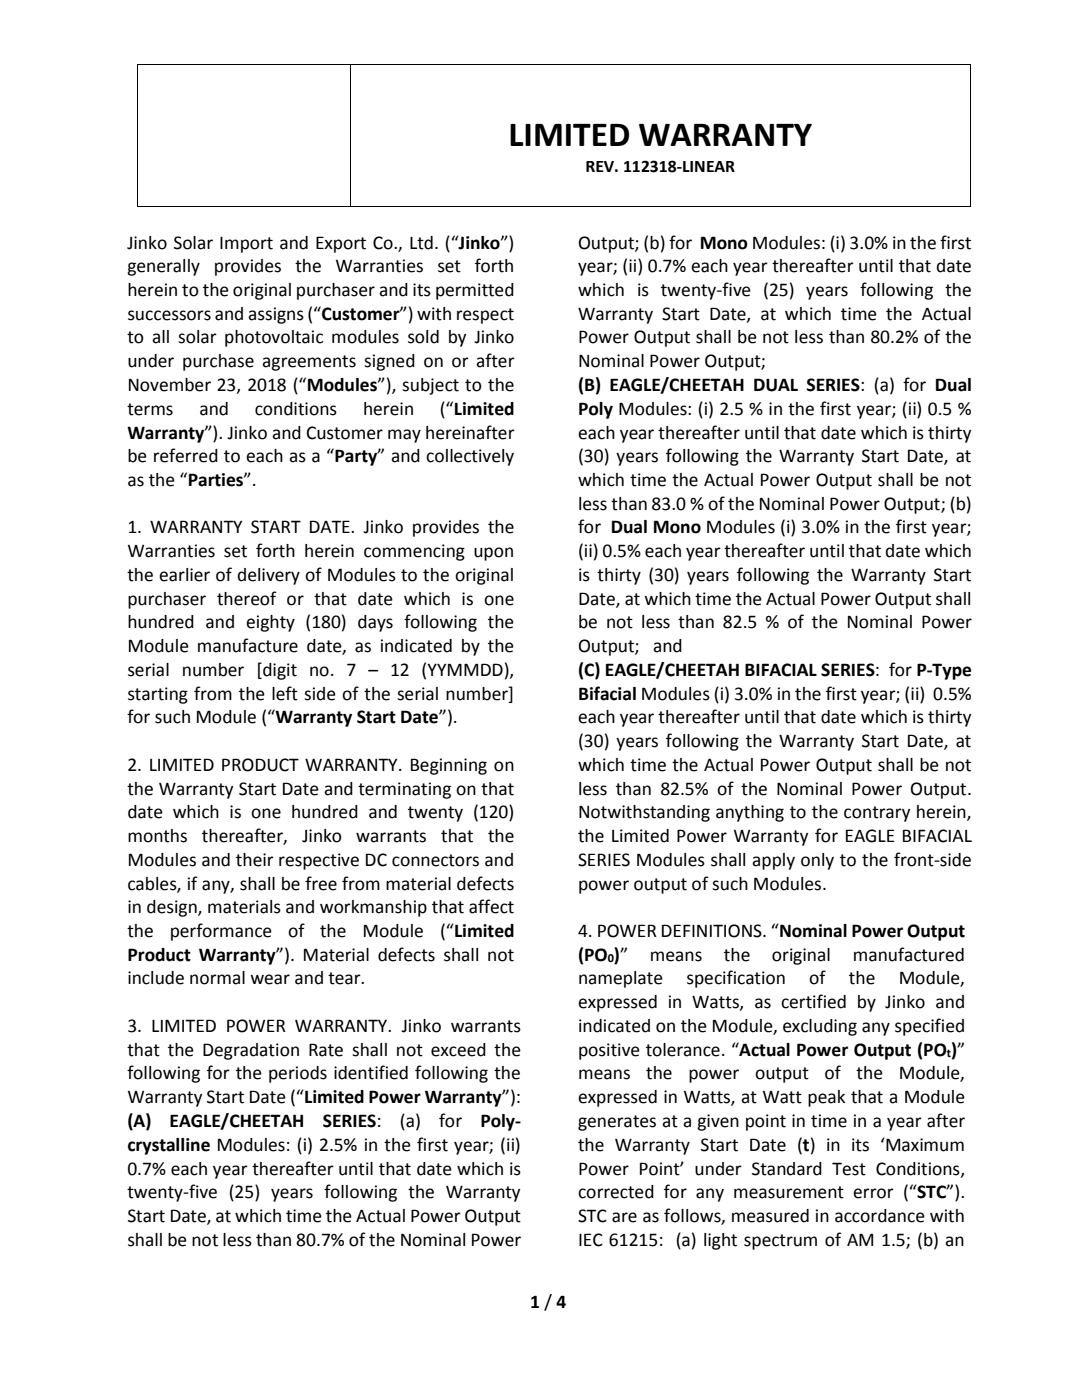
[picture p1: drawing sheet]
<svg xmlns="http://www.w3.org/2000/svg" width="216mm" height="279mm" viewBox="0 0 216 279" stroke-linecap="round" stroke-linejoin="round" font-family="sans-serif">
<defs><g id="words">
<text font-size="7.1" x="101.5" y="29">LIMITED WARRANTY</text>
<g font-size="3.9">
<text x="25.4" y="49.6">Jinko Solar Import and Export Co., Ltd. (“Jinko”)</text>
<text x="115.3" y="49.6">Output; (b) for Mono Modules: (i) 3.0% in the first</text>
<text x="25.4" y="54.3">generally</text>
<text x="25.4" y="59.1">herein to the original purchaser and its permitted</text>
<text x="42.7" y="54.3">provides the Warranties set</text>
<text x="94.8" y="54.3">forth</text>
<text x="115.3" y="54.3">year; (ii) 0.7% each year thereafter until that date</text>
<text x="115.3" y="59.1">which is twenty-five (25) years following the</text>
<text x="25.4" y="63.8">successors and assigns (“Customer”) with respect</text>
<text x="115.3" y="63.8">Warranty Start Date, at which time the Actual</text>
<text x="25.4" y="68.5">to all solar photovoltaic modules sold by Jinko</text>
<text x="115.3" y="68.5">Power Output shall be not less than 80.2% of the</text>
<text x="25.4" y="73.3">under purchase agreements signed on or after</text>
<text x="115.3" y="73.3">Nominal Power Output;</text>
<text x="25.4" y="78">November 23, 2018 (“Modules”), subject to the</text>
<text x="25.4" y="82.8">terms</text>
<text x="39.8" y="82.8">and</text>
<text x="50.8" y="82.8">conditions</text>
<text x="72.4" y="82.8">herein</text>
<text x="87.8" y="82.8">(“Limited</text>
<text x="115.3" y="78">(B) EAGLE/CHEETAH DUAL SERIES: (a) for Dual</text>
<text x="115.3" y="82.8">Poly Modules: (i) 2.5 % in the first year; (ii) 0.5 %</text>
<text x="25.4" y="87.5">Warranty”). Jinko and Customer may hereinafter</text>
<text x="115.3" y="87.5">each year thereafter until that date which is thirty</text>
<text x="25.4" y="92.3">be referred to each as a “Party” and collectively</text>
<text x="115.3" y="92.3">(30) years following the Warranty Start Date, at</text>
<text x="25.4" y="97">as the “Parties”.</text>
<text x="115.3" y="97">which time the Actual Power Output shall be not</text>
<text x="115.3" y="101.7">less than 83.0 % of the Nominal Power Output; (b)</text>
<text x="25.4" y="106.4">1. WARRANTY START DATE. Jinko provides the</text>
<text x="115.3" y="106.4">for Dual Mono Modules (i) 3.0% in the first year;</text>
<text x="25.4" y="111.2">Warranties set forth herein commencing upon</text>
<text x="115.3" y="111.2">(ii) 0.5% each year thereafter until that date which</text>
<text x="25.4" y="115.9">the earlier of delivery of Modules to the original</text>
<text x="115.3" y="115.9">is thirty (30) years following the Warranty Start</text>
<text x="25.4" y="120.7">purchaser thereof or that date which is one</text>
<text x="25.4" y="125.4">hundred and eighty (180) days following the</text>
<text x="115.3" y="120.7">Date, at which time the Actual Power Output shall</text>
<text x="115.3" y="125.4">be not less than 82.5 % of the Nominal Power</text>
<text x="25.4" y="130.2">Module manufacture date, as indicated by the</text>
<text x="115.3" y="130.2">Output; and</text>
<text x="25.4" y="134.9">serial number [digit no. 7 – 12 (YYMMDD),</text>
<text x="115.3" y="134.9">(C) EAGLE/CHEETAH BIFACIAL SERIES: for P-Type</text>
<text x="25.4" y="139.6">starting from the left side of the serial number]</text>
<text x="115.3" y="139.6">Bifacial Modules (i) 3.0% in the first year; (ii) 0.5%</text>
<text x="25.4" y="144.3">for such Module (“Warranty Start Date”).</text>
<text x="115.3" y="144.3">each year thereafter until that date which is thirty</text>
<text x="115.3" y="149.1">(30) years following the Warranty Start Date, at</text>
<text x="25.4" y="153.8">2. LIMITED PRODUCT WARRANTY. Beginning on</text>
<text x="115.3" y="153.8">which time the Actual Power Output shall be not</text>
<text x="25.4" y="158.6">the Warranty Start Date and terminating on that</text>
<text x="115.3" y="158.6">less than 82.5% of the Nominal Power Output.</text>
<text x="25.4" y="163.3">date which is one hundred and twenty (120)</text>
<text x="115.3" y="163.3">Notwithstanding anything to the contrary herein,</text>
<text x="25.4" y="168">months</text>
<text x="25.4" y="172.8">Modules and their respective DC connectors and</text>
<text x="40.3" y="168">thereafter,</text>
<text x="60.3" y="168">Jinko</text>
<text x="71.1" y="168">warrants</text>
<text x="88" y="168">that</text>
<text x="97.4" y="168">the</text>
<text x="115.3" y="168">the Limited Power Warranty for EAGLE BIFACIAL</text>
<text x="115.3" y="172.8">SERIES Modules shall apply only to the front-side</text>
<text x="25.4" y="177.5">cables, if any, shall be free from material defects</text>
<text x="115.3" y="177.5">power output of such Modules.</text>
<text x="25.4" y="182.3">in design, materials and workmanship that affect</text>
<text x="25.4" y="187">the</text>
<text x="25.4" y="191.7">Product Warranty”). Material defects shall not</text>
<text x="33.9" y="187">performance</text>
<text x="57.5" y="187">of</text>
<text x="63.9" y="187">the</text>
<text x="72.3" y="187">Module</text>
<text x="87.8" y="187">(“Limited</text>
<text x="115.3" y="187">4. POWER DEFINITIONS. “Nominal Power Output</text>
<text x="115.3" y="191.7">(PO )”</text>
<text x="129.6" y="191.7">means</text>
<text x="144.5" y="191.7">the</text>
<text x="154" y="191.7">original</text>
<text x="170.1" y="191.7">manufactured</text>
<text x="25.4" y="196.5">include normal wear and tear.</text>
<text x="115.3" y="196.5">nameplate</text>
<text x="137" y="196.5">specification</text>
<text x="161.5" y="196.5">of</text>
<text x="169.4" y="196.5">the</text>
<text x="179.3" y="196.5">Module,</text>
<text x="115.3" y="201.2">expressed in Watts, as certified by Jinko and</text>
<text x="25.4" y="205.9">3. LIMITED POWER WARRANTY. Jinko warrants</text>
<text x="115.3" y="205.9">indicated on the Module, excluding any specified</text>
<text x="25.4" y="210.7">that the Degradation Rate shall not exceed the</text>
<text x="25.4" y="215.4">following for the periods identified following the</text>
<text x="115.3" y="210.7">positive tolerance. “Actual Power Output (PO )”</text>
<text x="115.3" y="215.4">means</text>
<text x="129" y="215.4">the</text>
<text x="137.4" y="215.4">power</text>
<text x="150.7" y="215.4">output</text>
<text x="164.5" y="215.4">of</text>
<text x="170.9" y="215.4">the</text>
<text x="179.3" y="215.4">Module,</text>
<text x="25.4" y="220.2">Warranty Start Date (“Limited Power Warranty”):</text>
<text x="115.3" y="220.2">expressed in Watts, at Watt peak that a Module</text>
<text x="25.4" y="224.9">(A)</text>
<text x="33.8" y="224.9">EAGLE/CHEETAH</text>
<text x="64.4" y="224.9">SERIES:</text>
<text x="79.8" y="224.9">(a)</text>
<text x="87.6" y="224.9">for</text>
<text x="95.9" y="224.9">Poly-</text>
<text x="115.3" y="224.9">generates at a given point in time in a year after</text>
<text x="25.4" y="229.7">crystalline Modules: (i) 2.5% in the first year; (ii)</text>
<text x="115.3" y="229.7">the Warranty Start Date (t) in its ‘Maximum</text>
<text x="25.4" y="234.4">0.7% each year thereafter until that date which is</text>
<text x="25.4" y="239.1">twenty-five (25) years following the Warranty</text>
<text x="115.3" y="234.4">Power Point’ under Standard Test Conditions,</text>
<text x="115.3" y="239.1">corrected for any measurement error (“STC”).</text>
<text x="25.4" y="243.8">Start Date, at which time the Actual Power Output</text>
<text x="115.3" y="243.8">STC are as follows, measured in accordance with</text>
<text x="25.4" y="248.6">shall be not less than 80.7% of the Nominal Power</text>
<text x="115.3" y="248.6">IEC 61215: (a) light spectrum of AM 1.5; (b) an</text>
<text x="105.8" y="260.9">1 / 4</text>
</g>
<text font-size="3.5" x="116.8" y="34.3">REV. 112318-LINEAR</text>
<g font-size="2.5">
<text x="121.3" y="192.1">0</text>
<text x="188.9" y="211">t</text>
</g>
</g></defs>
<g fill="#000">
<path d="M27.3 12.7h.2v.2h-.2z" fill-rule="evenodd"/>
<path d="M27.3 12.7h.2v.2h-.2z" fill-rule="evenodd"/>
<path d="M69.8 12.7h.2v.2h-.2z" fill-rule="evenodd"/>
<path d="M193.6 12.7h.2v.2h-.2z" fill-rule="evenodd"/>
<path d="M193.6 12.7h.2v.2h-.2z" fill-rule="evenodd"/>
<path d="M27.3 41h.2v.2h-.2z" fill-rule="evenodd"/>
<path d="M27.3 41h.2v.2h-.2z" fill-rule="evenodd"/>
<path d="M69.8 41h.2v.2h-.2z" fill-rule="evenodd"/>
<path d="M193.6 41h.2v.2h-.2z" fill-rule="evenodd"/>
<path d="M193.6 41h.2v.2h-.2z" fill-rule="evenodd"/>
</g>
<path d="M27.4 12.9v28.1M27.5 12.8h42.3M69.9 12.9v28.1M70 12.8h123.6M193.7 12.9v28.1M27.5 41.1h42.3M70 41.1h123.6" fill="none" stroke="#000" stroke-width=".2"/>
<use href="#words"/>
</svg>
